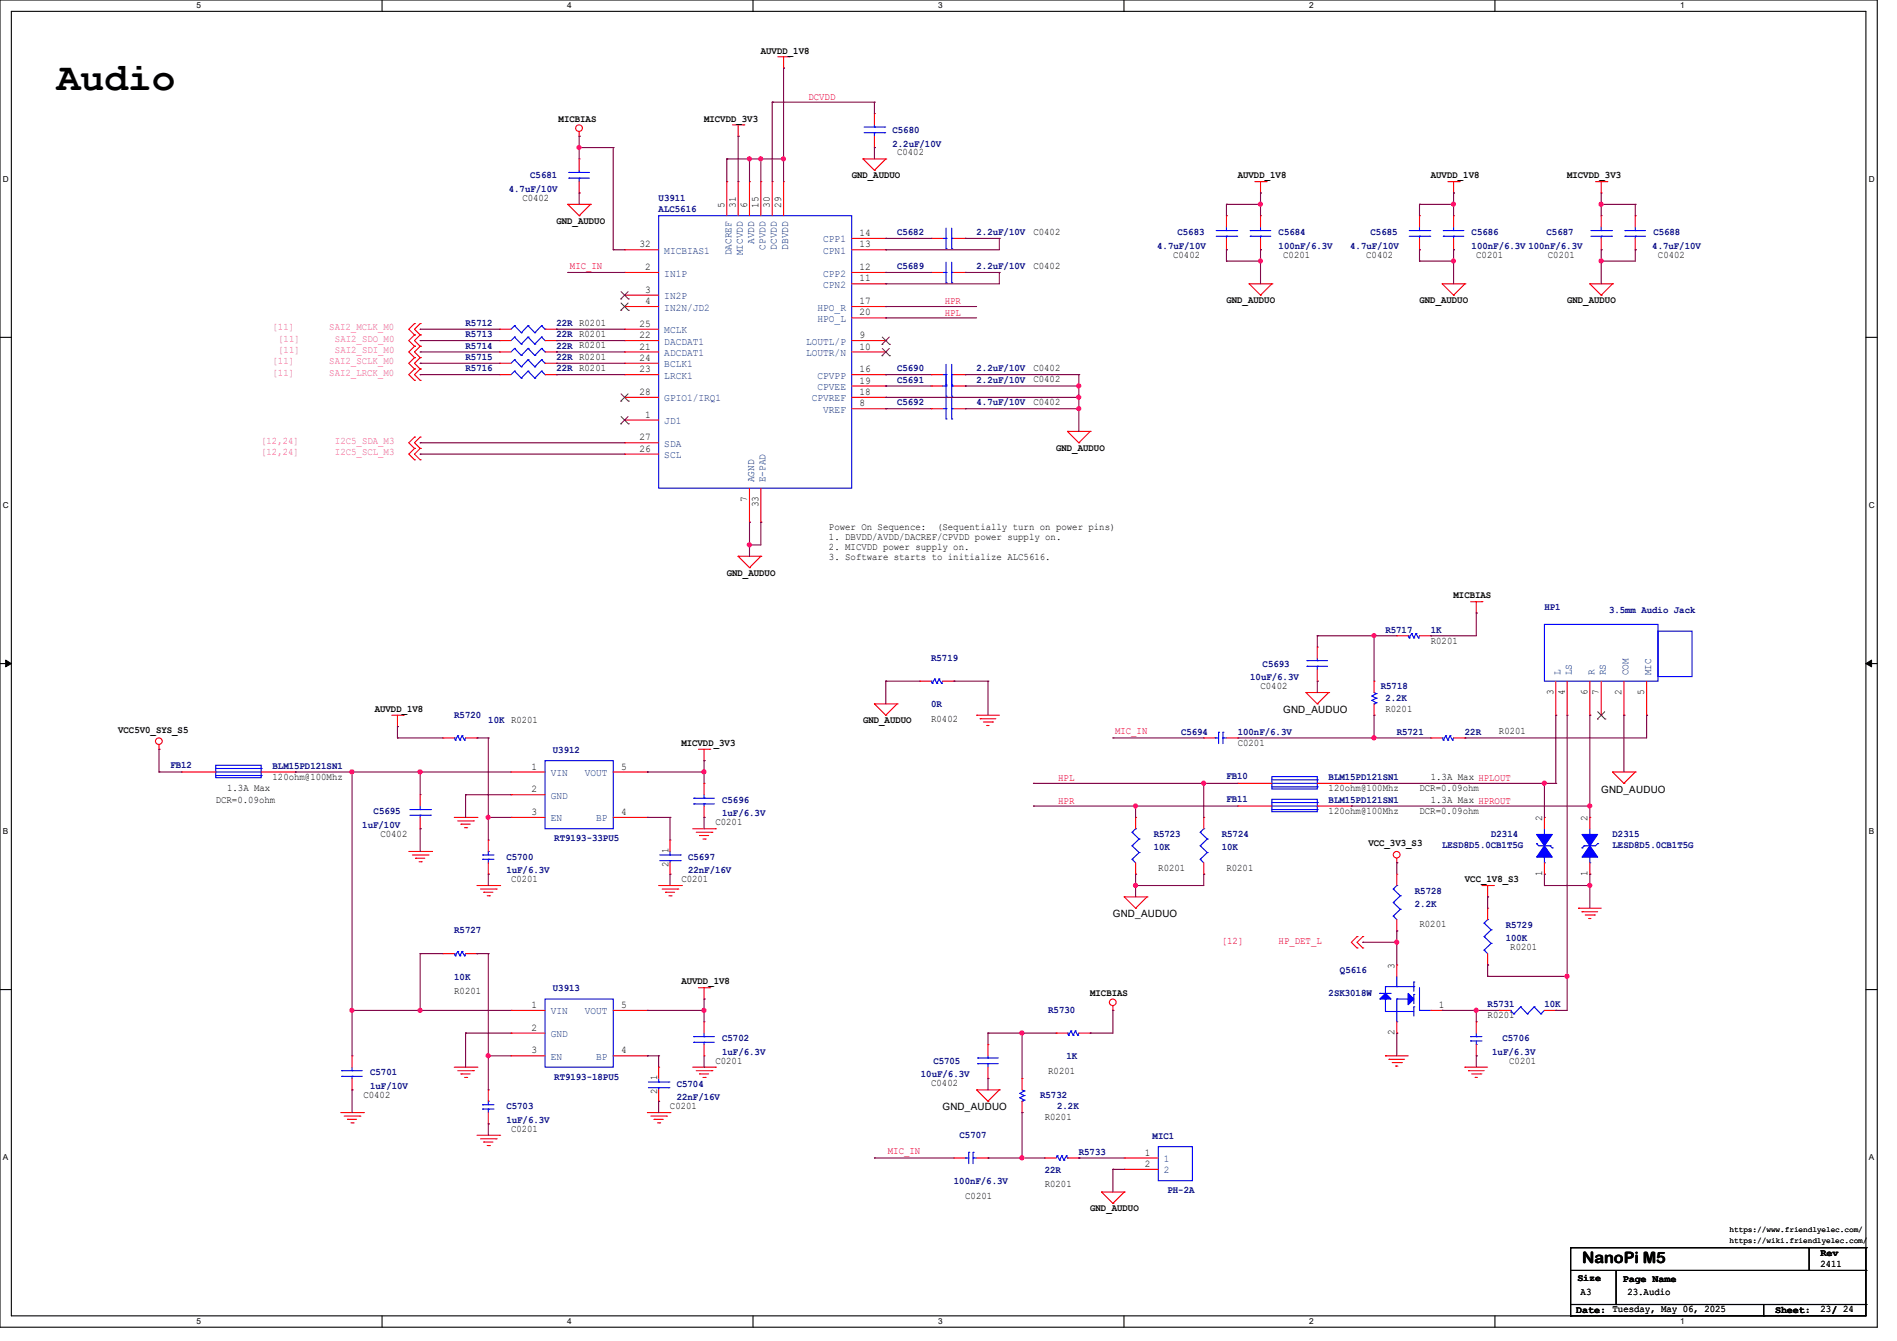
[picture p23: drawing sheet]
<svg xmlns="http://www.w3.org/2000/svg" width="297mm" height="210mm" viewBox="0 0 297 210" stroke-linecap="round" stroke-linejoin="round" font-family="sans-serif">
<defs><g id="words">
<text font-size="6.2" x="8.9" y="14.1">Audio</text>
<text font-size="2.5" x="247.7" y="197.7">NanoPi M5</text>
<g font-size="1.6">
<text x="119.1" y="8.4">AUVDD_1V8</text>
<text x="87.5" y="19">MICBIAS</text>
<text x="110.2" y="19">MICVDD_3V3</text>
<text x="133.3" y="27.9">GND_AUDUO</text>
<text x="140.5" y="24.3">C0402</text>
<text x="193.8" y="27.9">AUVDD_1V8</text>
<text x="224" y="27.9">AUVDD_1V8</text>
<text x="245.4" y="27.9">MICVDD_3V3</text>
<text x="81.8" y="31.5">C0402</text>
<text x="87.1" y="35.1">GND_AUDUO</text>
<text x="113.4" y="32.6" transform="rotate(-90 113.4 32.6)">5</text>
<text x="115.2" y="32.6" transform="rotate(-90 115.2 32.6)">31</text>
<text x="117" y="32.6" transform="rotate(-90 117 32.6)">6</text>
<text x="118.7" y="32.6" transform="rotate(-90 118.7 32.6)">15</text>
<text x="120.5" y="32.6" transform="rotate(-90 120.5 32.6)">30</text>
<text x="122.3" y="32.6" transform="rotate(-90 122.3 32.6)">29</text>
<text x="100.1" y="38.7">32</text>
<text x="134.6" y="38.7">13</text>
<text x="134.6" y="37">14</text>
<text x="161.8" y="36.8">C0402</text>
<text x="183.7" y="40.3">C0402</text>
<text x="200.9" y="40.3">C0201</text>
<text x="213.9" y="40.3">C0402</text>
<text x="231.1" y="40.3">C0201</text>
<text x="242.4" y="40.3">C0201</text>
<text x="259.6" y="40.3">C0402</text>
<text x="101" y="42.3">2</text>
<text x="101" y="45.8">3</text>
<text x="101" y="47.6">4</text>
<text x="134.6" y="44.1">11</text>
<text x="134.6" y="42.3">12</text>
<text x="134.6" y="47.6">17</text>
<text x="161.8" y="42.1">C0402</text>
<text x="192" y="47.5">GND_AUDUO</text>
<text x="222.2" y="47.5">GND_AUDUO</text>
<text x="245.4" y="47.5">GND_AUDUO</text>
<text x="100.1" y="53">22</text>
<text x="100.1" y="51.2">25</text>
<text x="134.6" y="53">9</text>
<text x="134.6" y="49.4">20</text>
<text x="100.1" y="54.7">21</text>
<text x="100.1" y="58.3">23</text>
<text x="100.1" y="56.5">24</text>
<text x="134.6" y="54.7">10</text>
<text x="134.6" y="58.3">16</text>
<text x="161.8" y="58.1">C0402</text>
<text x="161.8" y="59.9">C0402</text>
<text x="100.1" y="61.8">28</text>
<text x="101" y="65.4">1</text>
<text x="134.6" y="63.6">8</text>
<text x="134.6" y="61.8">18</text>
<text x="134.6" y="60.1">19</text>
<text x="161.8" y="63.5">C0402</text>
<text x="100.1" y="70.7">26</text>
<text x="100.1" y="69">27</text>
<text x="165.4" y="70.6">GND_AUDUO</text>
<text x="117" y="78.6" transform="rotate(-90 117 78.6)">7</text>
<text x="118.7" y="79.5" transform="rotate(-90 118.7 79.5)">33</text>
<text x="129.8" y="83">Power On Sequence:</text>
<text x="146.7" y="83">(Sequentially turn on power pins)</text>
<text x="129.8" y="84.6">1. DBVDD/AVDD/DACREF/CPVDD power supply on.</text>
<text x="129.8" y="86.1">2. MICVDD power supply on.</text>
<text x="129.8" y="87.7">3. Software starts to initialize ALC5616.</text>
<text x="113.8" y="90.2">GND_AUDUO</text>
<text x="227.6" y="93.7">MICBIAS</text>
<text x="224" y="100.8">R0201</text>
<text x="197.4" y="107.9">C0402</text>
<text x="58.7" y="111.5">AUVDD_1V8</text>
<text x="135.1" y="113.3">GND_AUDUO</text>
<text x="145.8" y="113.1">R0402</text>
<text x="200.9" y="111.7">GND_AUDUO</text>
<text x="216.9" y="111.5">R0201</text>
<text x="243.2" y="108.8" transform="rotate(-90 243.2 108.8)">3</text>
<text x="245" y="108.8" transform="rotate(-90 245 108.8)">4</text>
<text x="248.5" y="108.8" transform="rotate(-90 248.5 108.8)">6</text>
<text x="250.3" y="108.8" transform="rotate(-90 250.3 108.8)">7</text>
<text x="253.9" y="108.8" transform="rotate(-90 253.9 108.8)">2</text>
<text x="257.4" y="108.8" transform="rotate(-90 257.4 108.8)">5</text>
<text x="18.5" y="114.7">VCC5V0_SYS_S5</text>
<text x="106.7" y="116.8">MICVDD_3V3</text>
<text x="193.8" y="116.8">C0201</text>
<text x="234.7" y="115">R0201</text>
<text x="33.8" y="125.7">DCR=0.09ohm</text>
<text x="35.6" y="123.9">1.3A Max</text>
<text x="42.7" y="122.1">120ohm@100Mhz</text>
<text x="83.2" y="120.5">1</text>
<text x="83.2" y="124.1">2</text>
<text x="97.2" y="120.5">5</text>
<text x="208" y="123.9">120ohm@100Mhz</text>
<text x="222.2" y="123.9">DCR=0.09ohm</text>
<text x="224" y="122.1">1.3A Max HPLOUT</text>
<text x="224" y="125.7">1.3A Max HPROUT</text>
<text x="250.7" y="124.1">GND_AUDUO</text>
<text x="59.6" y="131">C0402</text>
<text x="83.2" y="127.6">3</text>
<text x="97.2" y="127.6">4</text>
<text x="112" y="129.2">C0201</text>
<text x="208" y="127.5">120ohm@100Mhz</text>
<text x="222.2" y="127.5">DCR=0.09ohm</text>
<text x="241.4" y="128.6" transform="rotate(-90 241.4 128.6)">2</text>
<text x="248.5" y="128.6" transform="rotate(-90 248.5 128.6)">2</text>
<text x="104.6" y="135.8" transform="rotate(-90 104.6 135.8)">2</text>
<text x="104.6" y="133.5" transform="rotate(-90 104.6 133.5)">1</text>
<text x="181.4" y="136.4">R0201</text>
<text x="192" y="136.4">R0201</text>
<text x="214.2" y="132.5">VCC_3V3_S3</text>
<text x="241.4" y="137.2" transform="rotate(-90 241.4 137.2)">1</text>
<text x="248.5" y="137.2" transform="rotate(-90 248.5 137.2)">1</text>
<text x="80" y="138.1">C0201</text>
<text x="106.7" y="138.1">C0201</text>
<text x="174.2" y="143.7">GND_AUDUO</text>
<text x="229.4" y="138.2">VCC_1V8_S3</text>
<text x="222.2" y="145.2">R0201</text>
<text x="236.5" y="148.8">R0201</text>
<text x="71.1" y="155.7">R0201</text>
<text x="106.7" y="154.2">AUVDD_1V8</text>
<text x="170.7" y="156">MICBIAS</text>
<text x="218.3" y="151.7" transform="rotate(-90 218.3 151.7)">3</text>
<text x="83.2" y="157.9">1</text>
<text x="83.2" y="161.4">2</text>
<text x="97.2" y="157.9">5</text>
<text x="225.3" y="157.9">1</text>
<text x="232.9" y="159.5">R0201</text>
<text x="83.2" y="165">3</text>
<text x="97.2" y="165">4</text>
<text x="112" y="166.6">C0201</text>
<text x="218.3" y="162.1" transform="rotate(-90 218.3 162.1)">2</text>
<text x="236.3" y="166.6">C0201</text>
<text x="56.9" y="171.9">C0402</text>
<text x="102.9" y="171.4" transform="rotate(-90 102.9 171.4)">2</text>
<text x="102.9" y="169.1" transform="rotate(-90 102.9 169.1)">1</text>
<text x="104.9" y="173.7">C0201</text>
<text x="145.8" y="170.1">C0402</text>
<text x="147.6" y="173.9">GND_AUDUO</text>
<text x="164.1" y="168.2">R0201</text>
<text x="80" y="177.2">C0201</text>
<text x="163.6" y="175.5">R0201</text>
<text x="163.6" y="186">R0201</text>
<text x="179.2" y="181">1</text>
<text x="179.2" y="182.8">2</text>
<text x="151.1" y="187.7">C0201</text>
<text x="170.7" y="189.7">GND_AUDUO</text>
<text x="285" y="196.7">Rev</text>
<text x="247" y="200.6">Size</text>
<text x="247.5" y="202.9">A3</text>
<text x="254.1" y="200.7">Page Name</text>
<text x="254.8" y="202.9">23.Audio</text>
<text x="285" y="198.4">2411</text>
<text x="246.8" y="205.6">Date: Tuesday, May 06, 2025</text>
<text x="277.9" y="205.6">Sheet:</text>
<text x="285" y="205.5">23/ 24</text>
</g>
<g font-size="1.6" fill="#f00">
<text x="126.6" y="15.7">DCVDD</text>
<text x="89.2" y="42.1">MIC_IN</text>
<text x="147.9" y="47.7">HPR</text>
<text x="147.9" y="49.4">HPL</text>
<text x="174.6" y="115">MIC_IN</text>
<text x="165.7" y="122.3">HPL</text>
<text x="165.7" y="125.9">HPR</text>
<text x="191.3" y="147.9">[12]</text>
<text x="200.2" y="147.9">HP_DET_L</text>
<text x="139" y="180.8">MIC_IN</text>
</g>
<g font-size="1.6" fill="#00007f">
<text x="139.7" y="20.8">C5680</text>
<text x="139.7" y="22.9">2.2uF/10V</text>
<text x="83" y="27.9">C5681</text>
<text x="79.7" y="30.1">4.7uF/10V</text>
<text x="103.1" y="31.5">U3911</text>
<text x="103.1" y="33.3">ALC5616</text>
<text x="140.5" y="36.8">C5682</text>
<text x="152.9" y="36.8">2.2uF/10V</text>
<text x="181.2" y="38.9">4.7uF/10V</text>
<text x="184.4" y="36.8">C5683</text>
<text x="200.2" y="36.8">C5684</text>
<text x="200.2" y="38.9">100nF/6.3V</text>
<text x="211.4" y="38.9">4.7uF/10V</text>
<text x="214.6" y="36.8">C5685</text>
<text x="230.4" y="36.8">C5686</text>
<text x="230.4" y="38.9">100nF/6.3V 100nF/6.3V</text>
<text x="242.1" y="36.8">C5687</text>
<text x="258.7" y="38.9">4.7uF/10V</text>
<text x="258.9" y="36.8">C5688</text>
<text x="140.5" y="42.2">C5689</text>
<text x="152.9" y="42.2">2.2uF/10V</text>
<text x="72.9" y="51.1">R5712</text>
<text x="72.9" y="52.8">R5713</text>
<text x="87.1" y="51.1">22R R0201</text>
<text x="87.1" y="52.8">22R R0201</text>
<text x="72.9" y="56.4">R5715</text>
<text x="72.9" y="58.2">R5716</text>
<text x="72.9" y="54.6">R5714</text>
<text x="87.1" y="56.4">22R R0201</text>
<text x="87.1" y="58.2">22R R0201</text>
<text x="87.1" y="54.6">22R R0201</text>
<text x="140.5" y="58.2">C5690</text>
<text x="140.5" y="59.9">C5691</text>
<text x="152.9" y="58.2">2.2uF/10V</text>
<text x="152.9" y="59.9">2.2uF/10V</text>
<text x="140.5" y="63.5">C5692</text>
<text x="152.9" y="63.5">4.7uF/10V</text>
<text x="241.8" y="95.5">HP1</text>
<text x="216.9" y="99.1">R5717</text>
<text x="224" y="99.1">1K</text>
<text x="251.9" y="96.1">3.5mm Audio Jack</text>
<text x="145.8" y="103.5">R5719</text>
<text x="195.7" y="106.5">10uF/6.3V</text>
<text x="197.7" y="104.4">C5693</text>
<text x="216.2" y="107.9">R5718</text>
<text x="71.1" y="112.4">R5720</text>
<text x="76.5" y="113.3">10K R0201</text>
<text x="145.8" y="110.8">0R</text>
<text x="216.9" y="109.7">2.2K</text>
<text x="86.6" y="117.9">U3912</text>
<text x="184.9" y="115.1">C5694</text>
<text x="193.8" y="115.1">100nF/6.3V</text>
<text x="218.7" y="115.1">R5721</text>
<text x="229.4" y="115.1">22R</text>
<text x="26.7" y="120.2">FB12</text>
<text x="42.7" y="120.4">BLM15PD121SN1</text>
<text x="113.1" y="125.7">C5696</text>
<text x="192" y="122">FB10</text>
<text x="192" y="125.6">FB11</text>
<text x="208" y="122.2">BLM15PD121SN1</text>
<text x="208" y="125.7">BLM15PD121SN1</text>
<text x="56.7" y="129.6">1uF/10V</text>
<text x="58.5" y="127.5">C5695</text>
<text x="86.8" y="131.8">RT9193-33PU5</text>
<text x="113.1" y="127.8">1uF/6.3V</text>
<text x="180.6" y="131.1">R5723</text>
<text x="191.3" y="131.1">R5724</text>
<text x="233.5" y="131.1">D2314</text>
<text x="252.5" y="131.1">D2315</text>
<text x="79.3" y="134.6">C5700</text>
<text x="79.3" y="136.7">1uF/6.3V</text>
<text x="107.7" y="134.6">C5697</text>
<text x="107.7" y="136.7">22nF/16V</text>
<text x="180.6" y="133.2">10K</text>
<text x="191.3" y="133.2">10K</text>
<text x="225.8" y="132.8">LESD8D5.0CB1T5G</text>
<text x="252.5" y="132.8">LESD8D5.0CB1T5G</text>
<text x="221.5" y="140">R5728</text>
<text x="221.5" y="142.1">2.2K</text>
<text x="71.1" y="146.2">R5727</text>
<text x="235.7" y="145.3">R5729</text>
<text x="235.7" y="147.4">100K</text>
<text x="71.1" y="153.5">10K</text>
<text x="86.6" y="155.2">U3913</text>
<text x="208" y="156">2SK3018W</text>
<text x="209.8" y="152.4">Q5616</text>
<text x="164.1" y="158.6">R5730</text>
<text x="232.9" y="157.7">R5731</text>
<text x="241.8" y="157.7">10K</text>
<text x="113.1" y="163.1">C5702</text>
<text x="113.1" y="165.2">1uF/6.3V</text>
<text x="146.1" y="166.6">C5705</text>
<text x="167" y="165.9">1K</text>
<text x="233.6" y="165.2">1uF/6.3V</text>
<text x="235.2" y="163.1">C5706</text>
<text x="58" y="168.4">C5701</text>
<text x="58" y="170.5">1uF/10V</text>
<text x="79.3" y="173.7">C5703</text>
<text x="86.8" y="169.1">RT9193-18PU5</text>
<text x="106" y="170.2">C5704</text>
<text x="106" y="172.3">22nF/16V</text>
<text x="144.2" y="168.7">10uF/6.3V</text>
<text x="162.9" y="172">R5732</text>
<text x="165.5" y="173.7">2.2K</text>
<text x="79.3" y="175.8">1uF/6.3V</text>
<text x="150.2" y="178.2">C5707</text>
<text x="180.5" y="178.3">MIC1</text>
<text x="149.3" y="185.5">100nF/6.3V</text>
<text x="163.6" y="183.7">22R</text>
<text x="168.9" y="180.8">R5733</text>
<text x="182.8" y="186.9">PH-2A</text>
</g>
<g font-size="1.6" fill="#003f7f">
<text x="104" y="39.8">MICBIAS1</text>
<text x="114.5" y="40" transform="rotate(-90 114.5 40)">DACREF</text>
<text x="116.3" y="40" transform="rotate(-90 116.3 40)">MICVDD</text>
<text x="118.1" y="38.2" transform="rotate(-90 118.1 38.2)">AVDD</text>
<text x="119.8" y="39.1" transform="rotate(-90 119.8 39.1)">CPVDD</text>
<text x="121.6" y="39.1" transform="rotate(-90 121.6 39.1)">DCVDD</text>
<text x="123.4" y="39.1" transform="rotate(-90 123.4 39.1)">DBVDD</text>
<text x="128.9" y="39.8">CPN1</text>
<text x="128.9" y="38">CPP1</text>
<text x="104" y="43.3">IN1P</text>
<text x="104" y="46.9">IN2P</text>
<text x="128.9" y="45.1">CPN2</text>
<text x="128.9" y="43.3">CPP2</text>
<text x="104" y="48.6">IN2N/JD2</text>
<text x="104" y="54">DACDAT1</text>
<text x="104" y="52.2">MCLK</text>
<text x="126.2" y="54">LOUTL/P</text>
<text x="128" y="48.6">HPO_R</text>
<text x="128" y="50.4">HPO_L</text>
<text x="104" y="55.8">ADCDAT1</text>
<text x="104" y="59.3">LRCK1</text>
<text x="104" y="57.5">BCLK1</text>
<text x="126.2" y="55.8">LOUTR/N</text>
<text x="128" y="59.3">CPVPP</text>
<text x="104" y="62.9">GPIO1/IRQ1</text>
<text x="127.1" y="62.9">CPVREF</text>
<text x="128" y="61.1">CPVEE</text>
<text x="128.9" y="64.6">VREF</text>
<text x="104" y="66.4">JD1</text>
<text x="104" y="71.8">SCL</text>
<text x="104" y="70">SDA</text>
<text x="118.1" y="75.6" transform="rotate(-90 118.1 75.6)">AGND</text>
<text x="119.8" y="75.6" transform="rotate(-90 119.8 75.6)">E-PAD</text>
<text x="244.3" y="105.8" transform="rotate(-90 244.3 105.8)">L</text>
<text x="246.1" y="105.8" transform="rotate(-90 246.1 105.8)">LS</text>
<text x="249.6" y="105.8" transform="rotate(-90 249.6 105.8)">R</text>
<text x="251.4" y="105.8" transform="rotate(-90 251.4 105.8)">RS</text>
<text x="255" y="105.8" transform="rotate(-90 255 105.8)">COM</text>
<text x="258.5" y="105.8" transform="rotate(-90 258.5 105.8)">MIC</text>
<text x="86.2" y="121.5">VIN</text>
<text x="86.2" y="125.1">GND</text>
<text x="91.6" y="121.5">VOUT</text>
<text x="86.2" y="128.7">EN</text>
<text x="93.3" y="128.7">BP</text>
<text x="86.2" y="158.9">VIN</text>
<text x="91.6" y="158.9">VOUT</text>
<text x="86.2" y="162.4">GND</text>
<text x="86.2" y="166">EN</text>
<text x="93.3" y="166">BP</text>
<text x="182.2" y="182">1</text>
<text x="182.2" y="183.8">2</text>
</g>
<g font-size="1.6" fill="#f0f">
<text x="42.7" y="51.7">[11]</text>
<text x="43.6" y="53.5">[11]</text>
<text x="51.6" y="51.7">SAI2_MCLK_M0</text>
<text x="52.4" y="53.5">SAI2_SDO_M0</text>
<text x="42.7" y="57.1">[11]</text>
<text x="42.7" y="58.8">[11]</text>
<text x="43.6" y="55.3">[11]</text>
<text x="51.6" y="57.1">SAI2_SCLK_M0</text>
<text x="51.6" y="58.8">SAI2_LRCK_M0</text>
<text x="52.4" y="55.3">SAI2_SDI_M0</text>
<text x="40.9" y="69.5">[12,24]</text>
<text x="40.9" y="71.3">[12,24]</text>
<text x="52.4" y="69.5">I2C5_SDA_M3</text>
<text x="52.4" y="71.3">I2C5_SCL_M3</text>
</g>
<g font-size="1.3">
<text x="30.8" y="1.3">5</text>
<text x="88.8" y="1.3">4</text>
<text x="146.9" y="1.3">3</text>
<text x="205" y="1.3">2</text>
<text x="263.1" y="1.3">1</text>
<text x=".5" y="28.4">D</text>
<text x="292.6" y="28.4">D</text>
<text x=".5" y="79.5">C</text>
<text x="292.6" y="79.5">C</text>
<text x=".5" y="130.6">B</text>
<text x="292.6" y="130.6">B</text>
<text x=".5" y="181.7">A</text>
<text x="292.6" y="181.7">A</text>
<text x="30.8" y="207.4">5</text>
<text x="88.8" y="207.4">4</text>
<text x="146.9" y="207.4">3</text>
<text x="205" y="207.4">2</text>
<text x="263.1" y="207.4">1</text>
</g>
<g font-size="1.2">
<text x="270.8" y="194.6">https://wiki.friendlyelec.com/</text>
<text x="270.8" y="192.9">https://www.friendlyelec.com/</text>
</g>
</g></defs>
<path d="M0 0h293.9v207.9h-293.9zM1.8 1.8h290.3v204.3h-290.3z" fill="none" stroke="#000" stroke-width=".17"/>
<g fill="#fff">
<path d="M30.8 .2h.7v1.4h-.7z"/>
<path d="M30.8 206.2h.7v1.4h-.7z"/>
</g>
<path d="M59.8 0v1.8M59.8 206.1v1.8" fill="none" stroke="#000" stroke-width=".17"/>
<g fill="#fff">
<path d="M88.8 .2h.7v1.4h-.7z"/>
<path d="M88.8 206.2h.7v1.4h-.7z"/>
</g>
<path d="M117.9 0v1.8M117.9 206.1v1.8" fill="none" stroke="#000" stroke-width=".17"/>
<g fill="#fff">
<path d="M146.9 .2h.7v1.4h-.7z"/>
<path d="M146.9 206.2h.7v1.4h-.7z"/>
</g>
<path d="M176 0v1.8M176 206.1v1.8" fill="none" stroke="#000" stroke-width=".17"/>
<g fill="#fff">
<path d="M205 .2h.7v1.4h-.7z"/>
<path d="M205 206.2h.7v1.4h-.7z"/>
</g>
<path d="M234.1 0v1.8M234.1 206.1v1.8" fill="none" stroke="#000" stroke-width=".17"/>
<g fill="#fff">
<path d="M263.1 .2h.6v1.4h-.6z"/>
<path d="M263.1 206.2h.6v1.4h-.6z"/>
<path d="M.5 27.3h.9v1.4h-.9z"/>
<path d="M292.6 27.3h.9v1.4h-.9z"/>
<path d="M.5 78.4h.9v1.4h-.9z"/>
<path d="M292.6 78.4h.9v1.4h-.9z"/>
</g>
<path d="M0 52.8h1.8M292.1 52.8h1.8" fill="none" stroke="#000" stroke-width=".17"/>
<g fill="#fff">
<path d="M.5 129.5h.8v1.4h-.8z"/>
<path d="M292.6 129.5h.8v1.4h-.8z"/>
</g>
<path d="M0 103.9h1.8M292.1 103.9h1.8" fill="none" stroke="#000" stroke-width=".17"/>
<path d="M.9 103.4l.9 .5-.9 .5zM292.1 103.9l.9-.5v1z" fill="#000" stroke="#000" stroke-width=".16"/>
<g fill="#fff">
<path d="M.5 180.5h.8v1.4h-.8z"/>
<path d="M292.6 180.5h.8v1.4h-.8z"/>
</g>
<g fill="none" stroke="#000" stroke-width=".17">
<path d="M0 155h1.8M292.1 155h1.8M245.9 195.4h.1M245.9 199h46.2M245.9 195.4v10.7M245.9 195.4h46.2M253 199v5.3M283.3 199h.1M283.3 195.4v3.6M292.1 199h.1M292.1 195.4h.1M292.1 195.4v10.7h-46.2"/>
<path d="M245.9 206.1h.1M245.9 204.3h46.2M253 204.3h.1M256.6 204.3h.1M276.1 206.1h.1M276.1 204.3v1.8M292.1 204.3h.1"/>
</g>
<g fill="none" stroke="#f00" stroke-width=".17">
<path d="M114.7 19.6h1.8M115.6 19.6v1.7M116.5 19.6h.1M121.8 8.9h1.8M122.7 10.7h.1M122.7 8.9v1.8M123.6 8.9h.1M136.9 17.8h.1M136.9 17.8v1.8M88.9 32h.1M88.9 32h3.6M88.9 32l1.8 1.8"/>
<path d="M90.7 33.8h.1M90.7 21.3h.1M90.7 24.9h.1M90.7 30.2h.1M90.7 20.6v.7M90.7 24.9v1.8M90.7 28.4v1.8M92.5 32h.1M92.5 32l-1.8 1.8M97.8 39.1h.1M97.8 39.1h5.3M113.8 28.4h.1"/>
<path d="M113.8 28.4v5.4M115.6 21.3h.1M115.6 28.4h.1M115.6 28.4v5.4M117.3 28.4h.1M117.3 28.4v5.4M119.1 28.4h.1M119.1 28.4v5.4M120.9 28.4h.1M120.9 28.4v5.4M122.7 28.4h.1M122.7 28.4v5.4"/>
<path d="M133.4 39.1h5.3M133.4 37.3h5.3M135.1 24.9h.1M135.1 24.9h3.6M135.1 24.9l1.8 1.8M136.9 26.7h.1M136.9 23.1h.1M136.9 21.3v1.8M138.7 24.9h.1M138.7 39.1h.1M138.7 37.3h.1M138.7 24.9l-1.8 1.8"/>
<path d="M145.8 37.3h.1M145.8 37.3h1.8M149.4 37.3h1.7M151.1 37.3h.1M192 39.1h.1M192 33.8h.1M192 33.8v1.8M192 37.3v1.8M196.5 28.4h1.7M197.4 30.2h.1M197.4 39.1h.1M197.4 33.8h.1"/>
<path d="M197.4 28.4v1.8M197.4 33.8v1.8M197.4 37.3v1.8M198.2 28.4h.1M222.3 39.1h.1M222.3 33.8h.1M222.3 33.8v1.8M222.3 37.3v1.8M226.7 28.4h1.8M227.6 30.2h.1M227.6 39.1h.1M227.6 33.8h.1"/>
<path d="M227.6 28.4v1.8M227.6 33.8v1.8M227.6 37.3v1.8M228.5 28.4h.1M249.8 28.4h1.8M250.7 30.2h.1M250.7 39.1h.1M250.7 33.8h.1M250.7 28.4v1.8M250.7 33.8v1.8M250.7 37.3v1.8M251.6 28.4h.1"/>
<path d="M256 39.1h.1M256 33.8h.1M256 33.8v1.8M256 37.3v1.8M64.9 54.2h.1M64.9 52.5h.1M64.9 57.8h.1M64.9 56h.1M64.9 59.6h.1M64.9 50.7h.1M64.9 52.5l-.9 .8 .9 .9M64.9 56l-.9 .9 .9 .9"/>
<path d="M64.9 57.8l-.9 .9 .9 .9M64.9 54.2l-.9 .9 .9 .9M64.9 50.7l-.9 .9 .9 .9M65.8 54.2h.1M65.8 52.5h.1M65.8 57.8h.1M65.8 56h.1M65.8 59.6h.1M65.8 50.7h.1M65.8 52.5l-.9 .8 .9 .9M65.8 56l-.9 .9 .9 .9M65.8 57.8l-.9 .9 .9 .9"/>
<path d="M65.8 54.2l-.9 .9 .9 .9M65.8 50.7l-.9 .9 .9 .9M78.2 51.6h.1M78.2 56.9h.1M78.2 53.3h.1M78.2 58.7h.1M78.2 55.1h.1M78.2 53.3h1.8M78.2 55.1h1.8M78.2 58.7h1.8M78.2 56.9h1.8M78.2 51.6h1.8"/>
<path d="M85.3 53.3h1.8M85.3 55.1h1.8M85.3 58.7h1.8M85.3 56.9h1.8M85.3 51.6h1.8M87.1 51.6h.1M87.1 56.9h.1M87.1 53.3h.1M87.1 58.7h.1M87.1 55.1h.1M97.8 42.7h.1M97.8 46.2h.1"/>
<path d="M97.8 48h.1M97.8 55.1h.1M97.8 53.3h.1M97.8 58.7h.1M97.8 56.9h.1M97.8 51.6h.1M97.8 42.7h5.3M97.8 46.2h5.3M97.8 48h5.3M97.8 53.3h5.3M97.8 55.1h5.3M97.8 58.7h5.3"/>
<path d="M97.8 56.9h5.3M97.8 51.6h5.3M133.4 44.4h5.3M133.4 42.7h5.3M133.4 48h5.3M133.4 53.3h5.3M133.4 55.1h5.3M133.4 58.7h5.3M133.4 49.8h5.3M138.7 53.3h.1M138.7 55.1h.1M138.7 44.4h.1"/>
<path d="M138.7 42.7h.1M138.7 58.7h.1M138.7 48h.1M138.7 49.8h.1M145.8 42.7h.1M145.8 58.7h.1M145.8 42.7h1.8M145.8 58.7h1.8M149.4 42.7h1.7M149.4 58.7h1.7M151.1 42.7h.1M151.1 58.7h.1"/>
<path d="M195.6 44.4h.1M195.6 44.4h3.5M195.6 44.4l1.8 1.8M197.4 46.2h.1M199.1 44.4h.1M199.1 44.4l-1.7 1.8M225.8 44.4h.1M225.8 44.4h3.6M225.8 44.4l1.8 1.8M227.6 46.2h.1M229.4 44.4h.1M229.4 44.4l-1.8 1.8"/>
<path d="M248.9 44.4h.1M248.9 44.4h3.6M248.9 44.4l1.8 1.8M250.7 46.2h.1M252.5 44.4h.1M252.5 44.4l-1.8 1.8M64.9 70.2h.1M64.9 68.5h.1M64.9 72h.1M64.9 68.5l-.9 .8 .9 .9M64.9 70.2l-.9 .9 .9 .9M65.8 70.2h.1"/>
<path d="M65.8 68.5h.1M65.8 72h.1M65.8 68.5l-.9 .8 .9 .9M65.8 70.2l-.9 .9 .9 .9M97.8 65.8h.1M97.8 71.1h.1M97.8 69.3h.1M97.8 62.2h.1M97.8 65.8h5.3M97.8 62.2h5.3M97.8 71.1h5.3M97.8 69.3h5.3"/>
<path d="M117.3 76.5v5.3M119.1 76.5v5.3M133.4 64h5.3M133.4 62.2h5.3M133.4 60.5h5.3M138.7 64h.1M138.7 62.2h.1M138.7 60.5h.1M145.8 64h.1M145.8 60.5h.1M145.8 64h1.8M145.8 60.5h1.8"/>
<path d="M149.4 64h1.7M149.4 60.5h1.7M151.1 64h.1M151.1 60.5h.1M167.1 67.6h.1M167.1 67.6h3.6M167.1 67.6l1.8 1.7M168.9 69.3h.1M170.7 67.6h.1M170.7 67.6l-1.8 1.7M115.6 87.1h.1M115.6 87.1h3.5"/>
<path d="M115.6 87.1l1.7 1.8M117.3 88.9h.1M117.3 81.8h.1M119.1 87.1h.1M119.1 81.8h.1M119.1 87.1l-1.8 1.8M218.7 99.6h.1M218.7 99.6h1.8M222.3 99.6h1.7M224 99.6h.1M230.3 94.2h1.7M231.1 96h.1"/>
<path d="M231.1 94.2v1.8M232 94.2h.1M24.9 117.3h.1M24.9 116.6v.7M61.3 112h1.8M62.2 113.8h.1M62.2 112v1.8M63.1 112h.1M69.3 115.6h.1M69.3 115.6h1.8M72.9 115.6h1.8M74.7 115.6h.1"/>
<path d="M109.3 117.3h1.8M110.2 119.1h.1M110.2 117.3v1.8M111.1 117.3h.1M136.9 110.2h.1M136.9 110.2h3.6M136.9 110.2l1.8 1.8M138.7 112h.1M140.5 110.2h.1M140.5 110.2l-1.8 1.8M144 106.7h.1M144 106.7h1.8"/>
<path d="M147.6 106.7h1.8M149.4 106.7h.1M152.9 112h.1M152.9 112h3.6M153.5 112.6h.1M153.5 112.6h2.4M154 113.1h1.4M154.5 113.6h.1M154.5 113.6h.4M155.4 113.1h.1M188.5 115.6h.1M188.5 115.6h1.7"/>
<path d="M192 115.6h1.8M193.8 115.6h.1M204.5 108.5h.1M204.5 108.5h3.5M204.5 108.5l1.7 1.7M206.2 110.2h.1M206.2 101.3h.1M206.2 106.7h.1M206.2 101.3v1.8M206.2 104.9v1.8M208 108.5h.1M208 108.5l-1.8 1.7"/>
<path d="M215.1 106.7h.1M215.1 112h.1M215.1 106.7v1.8M215.1 110.2v1.8M224 115.6h.1M224 115.6h1.8M227.6 115.6h1.8M229.4 115.6h.1M243.6 112h.1M243.6 106.7v5.3M245.4 112h.1M245.4 106.7v5.3"/>
<path d="M248.9 112h.1M248.9 106.7v5.3M250.7 112h.1M250.7 106.7v5.3M254.3 112h.1M254.3 106.7v5.3M257.8 112h.1M257.8 106.7v5.3M28.4 120.9h.1M28.4 120.9h5.4M40.9 120.9h5.3M46.2 120.9h.1"/>
<path d="M64 133.4h3.6M64.6 133.9h2.4M65.1 134.4h.1M65.1 134.4h1.4M65.6 135h.4M65.8 129.8h.1M65.8 124.5h.1M65.8 124.5v1.7M65.8 128v1.8M66 135h.1M67 133.9h.1M67.6 133.4h.1"/>
<path d="M71.1 128h3.6M71.7 128.6h2.4M72.2 129.1h.1M72.2 129.1h1.4M72.7 129.6h.4M73.1 129.6h.1M74.1 128.6h.1M74.7 128h.1M74.7 138.7h3.5M75.2 139.2h2.5M75.7 139.7h.1M75.7 139.7h1.5"/>
<path d="M76.5 136.9h.1M76.5 131.6h.1M76.5 131.6v1.8M76.5 135.1v1.8M77.7 139.2h.1M78.2 138.7h.1M80 120.9h.1M80 124.5h.1M80 128h.1M80 120.9h5.3M80 128h5.3M80 124.5h5.3"/>
<path d="M96 120.9h5.3M96 128h5.3M101.3 128h.1M101.3 120.9h.1M103.1 138.7h3.6M103.7 139.2h2.4M104.2 139.7h.1M104.2 139.7h1.4M104.9 136.9h.1M104.9 131.6h.1M104.9 131.6v1.8M104.9 135.1v1.8"/>
<path d="M106.1 139.2h.1M106.7 138.7h.1M108.5 129.8h3.5M109 130.3h2.5M109.5 130.9h.1M109.5 130.9h1.5M110.1 131.4h.3M110.2 128h.1M110.2 122.7h.1M110.2 122.7v1.8M110.2 126.2v1.8M110.4 131.4h.1"/>
<path d="M111.5 130.3h.1M112 129.8h.1M177.8 136.9h.1M177.8 128h.1M177.8 128v1.8M177.8 135.1v1.8M188.5 136.9h.1M188.5 128h.1M188.5 128v1.8M188.5 135.1v1.8M193.8 122.7h.1M193.8 126.2h.1"/>
<path d="M193.8 122.7h5.3M193.8 126.2h5.3M206.2 122.7h5.4M206.2 126.2h5.4M211.6 122.7h.1M211.6 126.2h.1M218.7 135.1h.1M218.7 136.9h.1M218.7 134.4v.7M218.7 136.9v1.8M232 138.7h1.8M232.9 138.7v1.8"/>
<path d="M233.8 138.7h.1M241.8 136.9h.1M241.8 128h.1M241.8 128v1.8M241.8 135.1v1.8M248.9 136.9h.1M248.9 128h.1M248.9 128v1.8M248.9 135.1v1.8M252.5 120.9h.1M252.5 120.9h3.5M252.5 120.9l1.8 1.8"/>
<path d="M254.3 122.7h.1M256 120.9h.1M256 120.9l-1.7 1.8M69.3 149.4h.1M69.3 149.4h1.8M72.9 149.4h1.8M74.7 149.4h.1M76.3 140.3h.3M76.6 140.3h.1M80 158.2h.1M80 158.2h5.3M96 158.2h5.3"/>
<path d="M101.3 158.2h.1M104.7 140.3h.4M105.1 140.3h.1M109.3 154.7h1.8M110.2 156.5h.1M110.2 154.7v1.8M111.1 154.7h.1M174.2 158.2h.1M174.2 157.5v.7M176 140.5h.1M176 140.5h3.6M176 140.5l1.8 1.7"/>
<path d="M177.8 142.2h.1M179.6 140.5h.1M179.6 140.5l-1.8 1.7M212.5 148.5h.1M212.5 146.7h.1M212.5 146.7l-.9 .9 .9 .9M213.4 148.5h.1M213.4 146.7h.1M213.4 146.7l-.9 .9 .9 .9M218.7 145.8h.1M218.7 151.1h.1M218.7 144v1.8"/>
<path d="M218.7 151.1v1.8M224 158.2h1.8M225.8 158.2h.1M232.9 140.5h.1M232.9 151.1h.1M232.9 142.2h.1M232.9 142.2v1.8M232.9 149.4v1.7M234.7 158.2h.1M234.7 158.2h1.8M241.8 158.2h1.8M243.6 158.2h.1"/>
<path d="M247.1 142.2h.1M247.1 142.2h3.6M247.7 142.8h.1M247.7 142.8h2.4M248.2 143.3h1.4M248.8 143.8h.1M248.8 143.8h.3M249.6 143.3h.1M53.3 174.2h3.6M53.9 174.8h2.4M54.4 175.3h.1M54.4 175.3h1.4"/>
<path d="M54.9 175.9h.4M55.1 170.7h.1M55.1 165.4h.1M55.1 165.4v1.7M55.1 168.9v1.8M55.3 175.9h.1M56.3 174.8h.1M56.9 174.2h.1M71.1 167.1h3.6M71.7 167.7h2.4M72.2 168.2h.1M72.2 168.2h1.4"/>
<path d="M72.7 168.7h.4M73.1 168.7h.1M74.1 167.7h.1M74.7 167.1h.1M74.7 177.8h3.5M75.2 178.4h2.5M75.7 178.9h.1M75.7 178.9h1.5M76.3 179.4h.3M76.5 176h.1M76.5 170.7h.1M76.5 170.7v1.8"/>
<path d="M76.5 174.2v1.8M76.6 179.4h.1M77.7 178.4h.1M78.2 177.8h.1M80 161.8h.1M80 165.4h.1M80 165.4h5.3M80 161.8h5.3M96 165.4h5.3M101.3 165.4h.1M101.3 174.2h3.6M101.9 174.8h2.5"/>
<path d="M102.4 175.3h.1M102.4 175.3h1.4M103 175.9h.3M103.1 172.5h.1M103.1 167.1h.1M103.1 167.1v1.8M103.1 170.7v1.8M103.3 175.9h.1M104.4 174.8h.1M104.9 174.2h.1M108.5 167.1h3.5M109 167.7h2.5"/>
<path d="M109.5 168.2h.1M109.5 168.2h1.5M110.1 168.7h.3M110.2 165.4h.1M110.2 160h.1M110.2 160v1.8M110.2 163.6v1.8M110.4 168.7h.1M111.5 167.7h.1M112 167.1h.1M152.9 170.7h.1M152.9 170.7h3.6"/>
<path d="M152.9 170.7l1.8 1.8M154.7 172.5h.1M154.7 163.6h.1M154.7 168.9h.1M154.7 163.6v1.8M154.7 167.1v1.8M156.5 170.7h.1M156.5 170.7l-1.8 1.8M160 168.9h.1M160 174.2h.1M160 168.9v1.8M160 172.5v1.7"/>
<path d="M165.4 161.8h.1M165.4 161.8h1.7M168.9 161.8h1.8M170.7 161.8h.1M216.9 165.4h.1M216.9 165.4h3.6M217.5 165.9h.1M217.5 165.9h2.4M218 166.4h1.4M218.5 167h.1M218.5 167h.4M218.7 161.8h.1"/>
<path d="M218.7 160v1.8M219.4 166.4h.1M229.4 167.1h.1M229.4 167.1h3.5M229.9 167.7h.1M229.9 167.7h2.5M230.4 168.2h1.5M231 168.7h.1M231 168.7h.3M231.1 160h.1M231.1 165.4h.1M231.1 160v1.8"/>
<path d="M231.1 163.6v1.8M231.9 168.2h.1M149.4 181.4h.1M149.4 181.4h1.7M152.9 181.4h1.8M154.7 181.4h.1M163.6 181.4h.1M163.6 181.4h1.8M167.1 181.4h1.8M168.9 181.4h.1M172.5 186.7h.1M172.5 186.7h3.5"/>
<path d="M172.5 186.7l1.7 1.8M174.2 188.5h.1M176 186.7h.1M176 181.4h.1M176 183.1h.1M176 186.7l-1.8 1.8M176 181.4h5.4M176 183.1h5.4"/>
<circle cx="90.7" cy="20.1" r=".52"/>
<circle cx="24.9" cy="116.1" r=".52"/>
<circle cx="218.7" cy="133.9" r=".52"/>
<circle cx="174.2" cy="157" r=".52"/>
</g>
<g fill="none" stroke="#00f" stroke-width=".17">
<path d="M135.3 19.9h3.2M136.9 19.9h.1M136.9 19.6v.3M138.5 19.9h.1M89.1 27.9h.1M89.1 27h.1M89.1 27.9h3.2M89.1 27h3.2M90.7 27h.1M90.7 27.9h.1M90.7 26.7v.3M90.7 27.9v.5"/>
<path d="M103.1 33.8h30.3v42.7h-30.3zM135.3 20.8h3.2M136.9 20.8h.1M136.9 20.8v.5M138.5 20.8h.1M147.6 37.3h.5M148.1 38.9h.1M148.1 37.3h.1M148.1 35.7v3.2M149 37.3h.1M149 38.9h.1M149 35.7v3.2"/>
<path d="M149 37.3h.4M190.4 36.1h3.2M190.4 37h3.2M192 37h.1M192 36.1h.1M192 35.6v.5M192 37v.3M193.6 36.1h.1M193.6 37h.1M195.7 36.1h.1M195.7 37h.1M195.7 36.1h3.3"/>
<path d="M195.7 37h3.3M197.4 37h.1M197.4 36.1h.1M197.4 35.6v.5M197.4 37v.3M220.6 36.1h3.3M220.6 37h3.3M222.3 37h.1M222.3 36.1h.1M222.3 35.6v.5M222.3 37v.3M223.9 36.1h.1"/>
<path d="M223.9 37h.1M226 36.1h.1M226 37h.1M226 36.1h3.2M226 37h3.2M227.6 37h.1M227.6 36.1h.1M227.6 35.6v.5M227.6 37v.3M249.1 36.1h3.2M249.1 37h3.2M250.7 37h.1"/>
<path d="M250.7 36.1h.1M250.7 35.6v.5M250.7 37v.3M252.3 36.1h.1M252.3 37h.1M254.4 36.1h.1M254.4 37h.1M254.4 36.1h3.2M254.4 37h3.2M256 37h.1M256 36.1h.1M256 35.6v.5"/>
<path d="M256 37v.3M80.6 51h.1M80.6 56.3h.1M80.6 52.8h.1M80.6 58.1h.1M80.6 54.6h.1M80.6 51l-.6 .6M80.6 51l1 1.1M80.6 56.3l-.6 .6M80.6 56.3l1 1.1M80.6 52.8l-.6 .5M80.6 52.8l1 1.1"/>
<path d="M80.6 58.1l-.6 .6M80.6 58.1l1 1.1M80.6 54.6l-.6 .5M80.6 54.6l1 1.1M81.6 52.1h.1M81.6 57.4h.1M81.6 53.9h.1M81.6 59.2h.1M81.6 55.7h.1M82.7 51h.1M82.7 56.3h.1M82.7 52.8h.1"/>
<path d="M82.7 58.1h.1M82.7 54.6h.1M82.7 51l-1.1 1.1M82.7 51l1 1.1M82.7 56.3l-1.1 1.1M82.7 56.3l1 1.1M82.7 52.8l-1.1 1.1M82.7 52.8l1 1.1M82.7 58.1l-1.1 1.1M82.7 58.1l1 1.1M82.7 54.6l-1.1 1.1M82.7 54.6l1 1.1"/>
<path d="M83.7 52.1h.1M83.7 57.4h.1M83.7 53.9h.1M83.7 59.2h.1M83.7 55.7h.1M84.8 51h.1M84.8 56.3h.1M84.8 52.8h.1M84.8 58.1h.1M84.8 54.6h.1M84.8 51l-1.1 1.1M84.8 51l.5 .6"/>
<path d="M84.8 56.3l-1.1 1.1M84.8 56.3l.5 .6M84.8 52.8l-1.1 1.1M84.8 52.8l.5 .5M84.8 58.1l-1.1 1.1M84.8 58.1l.5 .6M84.8 54.6l-1.1 1.1M84.8 54.6l.5 .5M85.3 51.6h.1M85.3 56.9h.1M85.3 53.3h.1M85.3 58.7h.1"/>
<path d="M85.3 55.1h.1M147.6 42.7h.5M147.6 58.7h.5M148.1 44.3h.1M148.1 42.7h.1M148.1 58.7h.1M148.1 41.1v3.2M148.1 57.1v5M149 42.7h.1M149 44.3h.1M149 58.7h.1M149 42.7h.4"/>
<path d="M149 41.1v3.2M149 57.1v5M149 58.7h.4M147.6 64h.5M147.6 60.5h.5M148.1 60.3h.1M148.1 65.6h.1M148.1 64h.1M148.1 62.1h.1M148.1 60.5h.1M148.1 62.4v3.2M149 60.3h.1"/>
<path d="M149 64h.1M149 65.6h.1M149 60.5h.1M149 62.1h.1M149 62.4v3.2M149 64h.4M149 60.5h.4M220.5 99.6h.1M220.5 99.6l.1 .3M220.6 99.9h.1M221 99.2h.1M221 99.2l.4 .7"/>
<path d="M221 99.2l-.4 .7M221.4 99.9h.1M221.7 99.2h.1M221.7 99.2l.4 .7M221.7 99.2l-.3 .7M222.1 99.9h.1M222.3 99.6l-.2 .3M241.8 97.8h17.8v8.9h-17.8zM259.6 98.8h5.3v7.2h-5.3zM33.8 119.8h7.1v2h-7.1zM71.1 115.6h.1M71.1 115.6l.2 .3"/>
<path d="M71.3 115.9h.1M71.7 115.2h.1M71.7 115.2l.3 .7M71.7 115.2l-.4 .7M72 115.9h.1M72.3 115.2h.1M72.3 115.2l.4 .7M72.3 115.2l-.3 .7M72.7 115.9h.1M72.9 115.6l-.2 .3M85.3 119.1h10.7v10.7h-10.7zM145.8 106.7h.1"/>
<path d="M145.8 106.7l.2 .3M146 107h.1M146.3 106.3h.1M146.3 106.3l.4 .7M146.3 106.3l-.3 .7M146.7 107h.1M147 106.3h.1M147 106.3l.4 .7M147 106.3l-.3 .7M147.4 107h.1M147.6 106.7l-.2 .3M190.2 115.6h.1"/>
<path d="M190.2 115.6h.6M190.8 114.7h.1M190.8 114.7v1.8M191.5 114.7h.1M191.5 115.6h.1M191.5 114.7v1.8M191.5 115.6h.5M204.6 104.4h.1M204.6 103.5h.1M204.6 104.4h3.3M204.6 103.5h3.3M206.2 103.5h.1"/>
<path d="M206.2 104.4h.1M206.2 103.1v.4M206.2 104.4v.5M214.8 109h.1M214.8 109.7h.1M214.8 109l.7 .3M214.8 109.7l.7 .4M215.1 110.2h.1M215.1 108.5l.4 .1M215.5 108.6h.1M215.5 109.3h.1M215.5 110.1h.1"/>
<path d="M215.5 108.6l-.7 .4M215.5 109.3l-.7 .4M215.5 110.1l-.4 .1M225.8 115.6h.1M225.8 115.6l.2 .3M226 115.9h.1M226.4 115.2h.1M226.4 115.2l.3 .7M226.4 115.2l-.4 .7M226.7 115.9h.1M227 115.2h.1M227 115.2l.4 .7"/>
<path d="M227 115.2l-.3 .7M227.4 115.9h.1M227.6 115.6l-.2 .3M33.8 120.9h7.1M33.8 120.4h7.1M33.8 121.5h7.1M40.9 120.9h.1M40.9 120.4h.1M40.9 121.5h.1M64.2 126.8h3.2M64.2 127.7h3.2M65.8 127.7h.1"/>
<path d="M65.8 126.8h.1M65.8 126.2v.6M65.8 127.7v.3M67.4 126.8h.1M67.4 127.7h.1M75.6 134.6h.1M75.6 133.9h.1M75.6 134.6h1.7M75.6 133.9h1.7M76.5 133.4h.1M76.5 134.6h.1M76.5 133.4v.5"/>
<path d="M76.5 134.6v.5M103.3 133.9h3.2M103.3 134.8h3.2M104.9 134.8h.1M104.9 133.9h.1M104.9 133.4v.5M104.9 134.8v.3M106.5 133.9h.1M106.5 134.8h.1M108.6 125h.1M108.6 125.9h.1M108.6 125h3.2"/>
<path d="M108.6 125.9h3.2M110.2 125.9h.1M110.2 125h.1M110.2 124.5v.5M110.2 125.9v.3M177.2 134.6h.1M177.2 132.5h.1M177.2 130.3h.1M177.2 134.6l.6 .5M177.2 132.5l1.2 1M177.2 130.3l1.2 1.1M177.8 129.8h.1"/>
<path d="M177.8 129.8l-.6 .5M178.4 133.5h.1M178.4 131.4h.1M178.4 133.5l-1.2 1.1M178.4 131.4l-1.2 1.1M187.9 134.6h.1M187.9 132.5h.1M187.9 130.3h.1M187.9 134.6l.6 .5M187.9 132.5l1.1 1M187.9 130.3l1.1 1.1M188.5 129.8h.1"/>
<path d="M188.5 129.8l-.6 .5M189 133.5h.1M189 131.4h.1M189 133.5l-1.1 1.1M189 131.4l-1.1 1.1M199.1 121.6h7.1v2h-7.1zM199.1 125.2h7.1v1.9h-7.1zM199.1 126.8h7.1M199.1 122.7h7.1M199.1 122.1h7.1M199.1 123.2h7.1M199.1 126.2h7.1"/>
<path d="M199.1 125.7h7.1M206.2 122.7h.1M206.2 122.1h.1M206.2 123.2h.1M206.2 126.2h.1M206.2 125.7h.1M206.2 126.8h.1M218.1 139.2h.1M218.1 139.2l1.1 1.1M218.7 138.7h.1M218.7 138.7l-.6 .5M240.6 132.1h.1"/>
<path d="M240.6 132.1l.3 .4h1.8M241.8 131.4h.1M241.8 135.1h.1M241.8 129.8v1.6M241.8 133.5v1.6M242.7 132.5h.1M242.7 132.5l.3 .3M243 132.8h.1M247.7 132.8h.1M248 132.5h.1M248 132.5l-.3 .3M248.9 131.4h.1"/>
<path d="M248.9 135.1h.1M248.9 129.8v1.6M248.9 133.5v1.6M250.1 132.1h.1M250.1 132.1l-.3 .4h-1.8M71.1 149.4h.1M71.1 149.4l.2 .3M71.3 149.7h.1M71.7 149h.1M71.7 149l.3 .7M71.7 149l-.4 .7M72 149.7h.1"/>
<path d="M72.3 149h.1M72.3 149l.4 .7M72.3 149l-.3 .7M72.7 149.7h.1M72.9 149.4l-.2 .3M85.3 156.5h10.7v10.6h-10.7zM216 155.6h.1M216 155.6h1.8M216.9 158.4h.1M216.9 156.5h.1M216.9 154.5h.1M216.9 158.4h4.5"/>
<path d="M216.9 154.5v1.1M216.9 156.5v1.9M216.9 154.5h4.5M218.1 143.5h.1M218.1 141.4h.1M218.1 143.5l.6 .5M218.1 141.4l1.1 1M218.7 154.5h.1M218.7 156.5h.1M218.7 152.9v1.6M218.7 156.5v3.5M218.7 156.5h1.8"/>
<path d="M219.2 142.4h.1M219.2 140.3h.1M219.2 142.4l-1.1 1.1M219.2 140.3l-1.1 1.1M221.4 157.7h.1M221.4 155.7h.1M221.4 153.8h.1M221.4 154.5h.1M221.4 153.8v1.4M221.4 155.7v1.5M221.4 157.7v1.4M222.3 158.2h.1"/>
<path d="M222.3 154.7v3.5M222.3 158.2h1.7M224 158.2h.1M232.4 148.8h.1M232.4 146.7h.1M232.4 144.6h.1M232.4 148.8l.5 .6M232.4 146.7l1.1 1M232.4 144.6l1.1 1M232.9 144h.1M232.9 144l-.5 .6M233.5 147.7h.1"/>
<path d="M233.5 145.6h.1M233.5 147.7l-1.1 1.1M233.5 145.6l-1.1 1.1M236.5 158.2h.1M236.5 158.2l.5 .6M237 158.8h.1M238.1 157.7h.1M238.1 157.7l1 1.1M238.1 157.7l-1.1 1.1M239.1 158.8h.1M240.2 157.7h.1M240.2 157.7l1.1 1.1"/>
<path d="M240.2 157.7l-1.1 1.1M241.3 158.8h.1M241.8 158.2l-.5 .6M53.5 167.7h.1M53.5 168.6h.1M53.5 167.7h3.2M53.5 168.6h3.2M55.1 168.6h.1M55.1 167.7h.1M55.1 167.1v.6M55.1 168.6v.3M75.6 173.7h.1"/>
<path d="M75.6 173h.1M75.6 173.7h1.7M75.6 173h1.7M76.5 172.5h.1M76.5 173.7h.1M76.5 172.5v.5M76.5 173.7v.5M101.5 169.5h3.2M101.5 170.3h3.2M103.1 170.3h.1M103.1 169.5h.1M103.1 168.9v.6"/>
<path d="M103.1 170.3v.4M104.7 169.5h.1M104.7 170.3h.1M108.6 162.3h.1M108.6 163.2h.1M108.6 162.3h3.2M108.6 163.2h3.2M110.2 163.2h.1M110.2 162.3h.1M110.2 161.8v.5M110.2 163.2v.4M153.1 166.6h.1"/>
<path d="M153.1 165.7h.1M153.1 166.6h3.2M153.1 165.7h3.2M154.7 165.7h.1M154.7 166.6h.1M154.7 165.4v.3M154.7 166.6v.5M159.7 171.2h.1M159.7 171.9h.1M159.7 171.2l.7 .4M159.7 171.9l.7 .4M160 172.5h.1"/>
<path d="M160 170.7l.4 .2M160.4 170.9h.1M160.4 171.6h.1M160.4 172.3h.1M160.4 170.9l-.7 .3M160.4 171.6l-.7 .3M160.4 172.3l-.4 .2M167.1 161.8h.1M167.1 161.8l.2 .3M167.3 162.1h.1M167.7 161.5h.1M167.7 161.5l.3 .6"/>
<path d="M167.7 161.5l-.4 .6M168 162.1h.1M168.4 161.5h.1M168.4 161.5l.3 .6M168.4 161.5l-.4 .6M168.7 162.1h.1M168.9 161.8l-.2 .3M181.4 179.6h5.3v5.3h-5.3zM218.7 160h.1M230.3 162.3h.1M230.3 163h.1M230.3 162.3h1.7"/>
<path d="M230.3 163h1.7M231.1 163.6h.1M231.1 162.3h.1M231.1 161.8v.5M231.1 163v.6M151.1 181.4h.1M151.1 181.4h.6M151.7 180.5h.1M151.7 180.5v1.7M152.4 180.5h.1M152.4 181.4h.1M152.4 180.5v1.7"/>
<path d="M152.4 181.4h.5M165.5 181h.1M165.5 181l-.1 .4M165.5 181l.4 .7M165.9 181.7h.1M166.2 181h.1M166.2 181l-.3 .7M166.2 181l.4 .7M166.6 181.7h.1M167 181h.1M167 181l-.4 .7M167 181l.1 .4"/>
<path d="M167.1 181.4h.1"/>
</g>
<g fill="none" stroke="#7f3f00" stroke-width=".16">
<path d="M97.2 46.8h.1M97.2 48.6h.1M97.2 45.7l1.2 1.1M97.2 47.5l1.2 1.1M98.3 45.7l-1.1 1.1M98.3 47.5l-1.1 1.1M98.4 46.8h.1M98.4 48.6h.1M138.1 53.9h.1M138.1 55.7h.1M138.1 52.8l1.2 1.1M138.1 54.6l1.2 1.1"/>
<path d="M139.2 52.8l-1.1 1.1M139.2 54.6l-1.1 1.1M139.3 53.9h.1M139.3 55.7h.1M97.2 66.4h.1M97.2 62.8h.1M97.2 65.2l1.2 1.2M97.2 61.7l1.2 1.1M98.3 65.2l-1.1 1.2M98.3 61.7l-1.1 1.1M98.4 66.4h.1M98.4 62.8h.1"/>
<path d="M250.1 112.6h.1M250.1 111.5l1.2 1.1M251.2 111.5l-1.1 1.1M251.3 112.6h.1"/>
</g>
<g fill="#00f" stroke="#00f" stroke-width=".17">
<path d="M220.5 155.6l.9 .9-.9 .9z"/>
<path d="M216.9 155.6l.9 .9h-1.8z"/>
<path d="M247.7 130.7h2.4l-1.2 1.8z" fill-rule="evenodd"/>
<path d="M248.9 132.5l1.2 1.7h-2.4z" fill-rule="evenodd"/>
<path d="M240.6 130.7h2.4l-1.2 1.8z" fill-rule="evenodd"/>
<path d="M241.8 132.5l1.2 1.7h-2.4z" fill-rule="evenodd"/>
</g>
<g fill="none" stroke="#7f003f" stroke-width=".17">
<path d="M120.9 16h.1M120.9 16v12.4M120.9 16h16M122.7 10.7h.1M122.7 10.7v17.7M136.9 16h.1M136.9 16v1.8M90.7 23.1h.1M90.7 30.2h.1M90.7 21.3h.1M90.7 21.3v3.6M90.7 30.2v1.8"/>
<path d="M90.7 23.1h5.3M96 39.1h.1M96 23.1h.1M96 39.1h1.8M96 23.1v16M113.8 24.9h.1M113.8 24.9h8.9M113.8 24.9v3.5M115.6 21.3h.1M115.6 21.3v7.1M117.3 24.9h.1M117.3 24.9v3.5"/>
<path d="M119.1 24.9h.1M119.1 24.9v3.5M122.7 24.9h.1M136.9 23.1h.1M136.9 23.1v1.8M138.7 39.1h.1M138.7 37.3h.1M138.7 37.3h7.1M151.1 37.3h.1M151.1 37.3h5.4M156.5 37.3h.1M156.5 37.3v1.8h-17.8"/>
<path d="M192 32h.1M192 39.1h.1M192 32h5.4M192 32v1.8M192 39.1v1.8M197.4 39.1h.1M197.4 30.2h.1M197.4 32h.1M197.4 30.2v3.6M197.4 39.1v5.3M222.3 32h.1M222.3 39.1h.1"/>
<path d="M222.3 32h5.3M222.3 32v1.8M222.3 39.1v1.8M227.6 30.2h.1M227.6 39.1h.1M227.6 32h.1M227.6 30.2v3.6M227.6 39.1v5.3M250.7 39.1h.1M250.7 32h.1M250.7 32h5.3M250.7 30.2v3.6"/>
<path d="M250.7 39.1v5.3M256 32h.1M256 39.1h.1M256 39.1v1.8h-5.3M256 32v1.8M65.8 51.6h.1M65.8 56.9h.1M65.8 53.3h.1M65.8 58.7h.1M65.8 55.1h.1M65.8 51.6h12.4M65.8 56.9h12.4"/>
<path d="M65.8 53.3h12.4M65.8 58.7h12.4M65.8 55.1h12.4M87.1 51.6h.1M87.1 56.9h.1M87.1 53.3h.1M87.1 58.7h.1M87.1 55.1h.1M87.1 51.6h10.7M87.1 56.9h10.7M87.1 53.3h10.7M87.1 58.7h10.7"/>
<path d="M87.1 55.1h10.7M88.9 42.7h.1M88.9 42.7h8.9M138.7 44.4h.1M138.7 42.7h.1M138.7 49.8h.1M138.7 48h.1M138.7 58.7h.1M138.7 58.7h7.1M138.7 42.7h7.1M138.7 49.8h14.2M138.7 48h14.2"/>
<path d="M151.1 42.7h.1M151.1 58.7h.1M151.1 58.7h17.8M151.1 42.7h5.4M156.5 42.7h.1M156.5 42.7v1.7h-17.8M168.9 58.7h.1M168.9 58.7v8.9M192 40.9h.1M192 40.9h5.4M197.4 40.9h.1M222.3 40.9h.1"/>
<path d="M222.3 40.9h5.3M227.6 40.9h.1M250.7 40.9h.1M65.8 69.3h.1M65.8 71.1h.1M65.8 69.3h32M65.8 71.1h32M138.7 64h.1M138.7 62.2h.1M138.7 60.5h.1M138.7 64h7.1M138.7 62.2h30.2"/>
<path d="M138.7 60.5h7.1M151.1 64h.1M151.1 60.5h.1M151.1 64h17.8M151.1 60.5h17.8M168.9 64h.1M168.9 60.5h.1M168.9 62.2h.1M117.3 85.3h.1M117.3 81.8h.1M117.3 81.8v5.3M119.1 81.8h.1"/>
<path d="M119.1 81.8v3.5h-1.8M206.2 99.6h.1M206.2 99.6v1.7M206.2 99.6h12.5M215.1 99.6h.1M215.1 99.6v7.1M224 99.6h.1M231.1 96h.1M231.1 96v3.6h-7.1M24.9 117.3h.1M24.9 117.3v3.6M62.2 115.6h.1"/>
<path d="M62.2 113.8h.1M62.2 115.6h7.1M62.2 113.8v1.8M74.7 115.6h.1M74.7 115.6h1.8M76.5 115.6h.1M76.5 115.6v16M110.2 119.1h.1M110.2 119.1v3.6M138.7 106.7h.1M138.7 106.7h5.3M138.7 106.7v3.5"/>
<path d="M149.4 106.7h.1M149.4 106.7h5.3M154.7 106.7h.1M154.7 106.7v5.3M174.2 115.6h.1M174.2 115.6h14.3M193.8 115.6h30.2M206.2 106.7h.1M206.2 106.7v1.8M215.1 112h.1M215.1 115.6h.1M215.1 112v3.6"/>
<path d="M229.4 115.6h.1M243.6 112h.1M243.6 112v10.7M245.4 112v46.2h-1.8M248.9 112h.1M248.9 112v16M254.3 112h.1M254.3 112v8.9M257.8 112h.1M257.8 112v3.6h-28.4M24.9 120.9h.1M24.9 120.9h3.5"/>
<path d="M46.2 120.9h.1M46.2 120.9h33.8M55.1 120.9h.1M55.1 120.9v44.5M65.8 120.9h.1M65.8 129.8h.1M65.8 120.9v3.6M65.8 129.8v3.6M72.9 124.5h.1M72.9 124.5v3.5M72.9 124.5h7.1M76.5 128h.1"/>
<path d="M76.5 136.9h.1M76.5 136.9v1.8M76.5 128h3.5M101.3 120.9h.1M101.3 128h.1M101.3 120.9h8.9M101.3 128h3.6M104.9 128h.1M104.9 136.9h.1M104.9 128v3.6M104.9 136.9v1.8M110.2 120.9h.1"/>
<path d="M110.2 128h.1M110.2 128v1.8M161.8 122.7h.1M161.8 126.2h.1M161.8 126.2h32M161.8 122.7h32M177.8 126.2h.1M177.8 136.9h.1M177.8 138.7h.1M177.8 126.2v1.8M177.8 136.9v3.6M188.5 122.7h.1"/>
<path d="M188.5 136.9h.1M188.5 122.7v5.3M188.5 136.9v1.8h-10.7M211.6 126.2h.1M211.6 126.2h37.3M211.6 122.7h32M218.7 135.1h.1M218.7 135.1v1.8M241.8 122.7h.1M241.8 138.7h.1M241.8 136.9h.1M241.8 138.7h7.1"/>
<path d="M241.8 122.7v5.3M241.8 136.9v1.8M243.6 122.7h.1M248.9 126.2h.1M248.9 136.9h.1M248.9 138.7h.1M248.9 136.9v5.3M55.1 158.2h.1M55.1 158.2h24.9M65.8 149.4h.1M65.8 158.2h.1M65.8 149.4v8.8"/>
<path d="M65.8 149.4h3.5M74.7 149.4h.1M74.7 149.4h1.8M76.5 149.4h.1M76.5 149.4v21.3M101.3 158.2h.1M101.3 158.2h8.9M110.2 156.5h.1M110.2 158.2h.1M110.2 156.5v3.5M174.2 158.2h.1M174.2 158.2v3.6h-3.5"/>
<path d="M213.4 147.6h.1M213.4 147.6h5.3M218.7 145.8h.1M218.7 147.6h.1M218.7 145.8v5.3M225.8 158.2h.1M225.8 158.2h8.9M231.1 158.2h.1M231.1 158.2v1.8M232.9 140.5h.1M232.9 151.1h.1M232.9 152.9h.1"/>
<path d="M232.9 140.5v1.7M232.9 151.1v1.8M232.9 152.9h12.5M243.6 158.2h.1M245.4 152.9h.1M55.1 170.7h.1M55.1 170.7v3.5M72.9 161.8h.1M72.9 161.8v5.3M72.9 161.8h7.1M76.5 165.4h.1M76.5 176h.1"/>
<path d="M76.5 176v1.8M76.5 165.4h3.5M101.3 165.4h.1M101.3 165.4h1.8M103.1 165.4h.1M103.1 172.5h.1M103.1 165.4v1.7M103.1 172.5v1.7M110.2 167.1h.1M110.2 165.4v1.7M154.7 161.8h.1M154.7 168.9h.1"/>
<path d="M154.7 161.8h10.7M154.7 161.8v1.8M154.7 168.9v1.8M160 174.2h.1M160 161.8h.1M160 161.8v7.1M160 174.2v7.2M170.7 161.8h.1M218.7 161.8h.1M218.7 161.8v3.6M231.1 165.4h.1M231.1 165.4v1.7"/>
<path d="M136.9 181.4h.1M136.9 181.4h12.5M154.7 181.4h.1M154.7 181.4h8.9M160 181.4h.1M168.9 181.4h.1M168.9 181.4h7.1M174.2 183.1h.1M174.2 183.1h1.8M174.2 183.1v3.6"/>
</g>
<g fill="#f0f" stroke="#f0f" stroke-width=".17">
<circle cx="218.7" cy="147.6" r=".32"/>
<circle cx="117.3" cy="85.3" r=".32"/>
<circle cx="215.1" cy="99.5" r=".32"/>
<circle cx="215.1" cy="115.5" r=".32"/>
<circle cx="177.8" cy="126.2" r=".32"/>
<circle cx="177.8" cy="138.7" r=".32"/>
<circle cx="168.9" cy="64" r=".32"/>
<circle cx="90.7" cy="23.1" r=".32"/>
<circle cx="117.3" cy="24.9" r=".32"/>
<circle cx="119.1" cy="24.9" r=".32"/>
<circle cx="245.3" cy="152.9" r=".32"/>
<circle cx="168.9" cy="62.2" r=".32"/>
<circle cx="168.9" cy="60.4" r=".32"/>
<circle cx="122.7" cy="24.9" r=".32"/>
<circle cx="110.2" cy="120.9" r=".32"/>
<circle cx="65.8" cy="120.9" r=".32"/>
<circle cx="76.4" cy="128" r=".32"/>
<circle cx="65.8" cy="158.2" r=".32"/>
<circle cx="76.4" cy="165.3" r=".32"/>
<circle cx="110.2" cy="158.2" r=".32"/>
<circle cx="55.1" cy="158.2" r=".32"/>
<circle cx="55.1" cy="120.9" r=".32"/>
<circle cx="248.9" cy="138.7" r=".32"/>
<circle cx="197.3" cy="40.9" r=".32"/>
<circle cx="197.3" cy="32" r=".32"/>
<circle cx="227.6" cy="32" r=".32"/>
<circle cx="227.6" cy="40.9" r=".32"/>
<circle cx="250.7" cy="40.9" r=".32"/>
<circle cx="250.7" cy="32" r=".32"/>
<circle cx="241.8" cy="122.7" r=".32"/>
<circle cx="248.9" cy="126.2" r=".32"/>
<circle cx="188.4" cy="122.7" r=".32"/>
<circle cx="160" cy="181.3" r=".32"/>
<circle cx="160" cy="161.8" r=".32"/>
<circle cx="231.1" cy="158.2" r=".32"/>
</g>
<use href="#words"/>
</svg>
